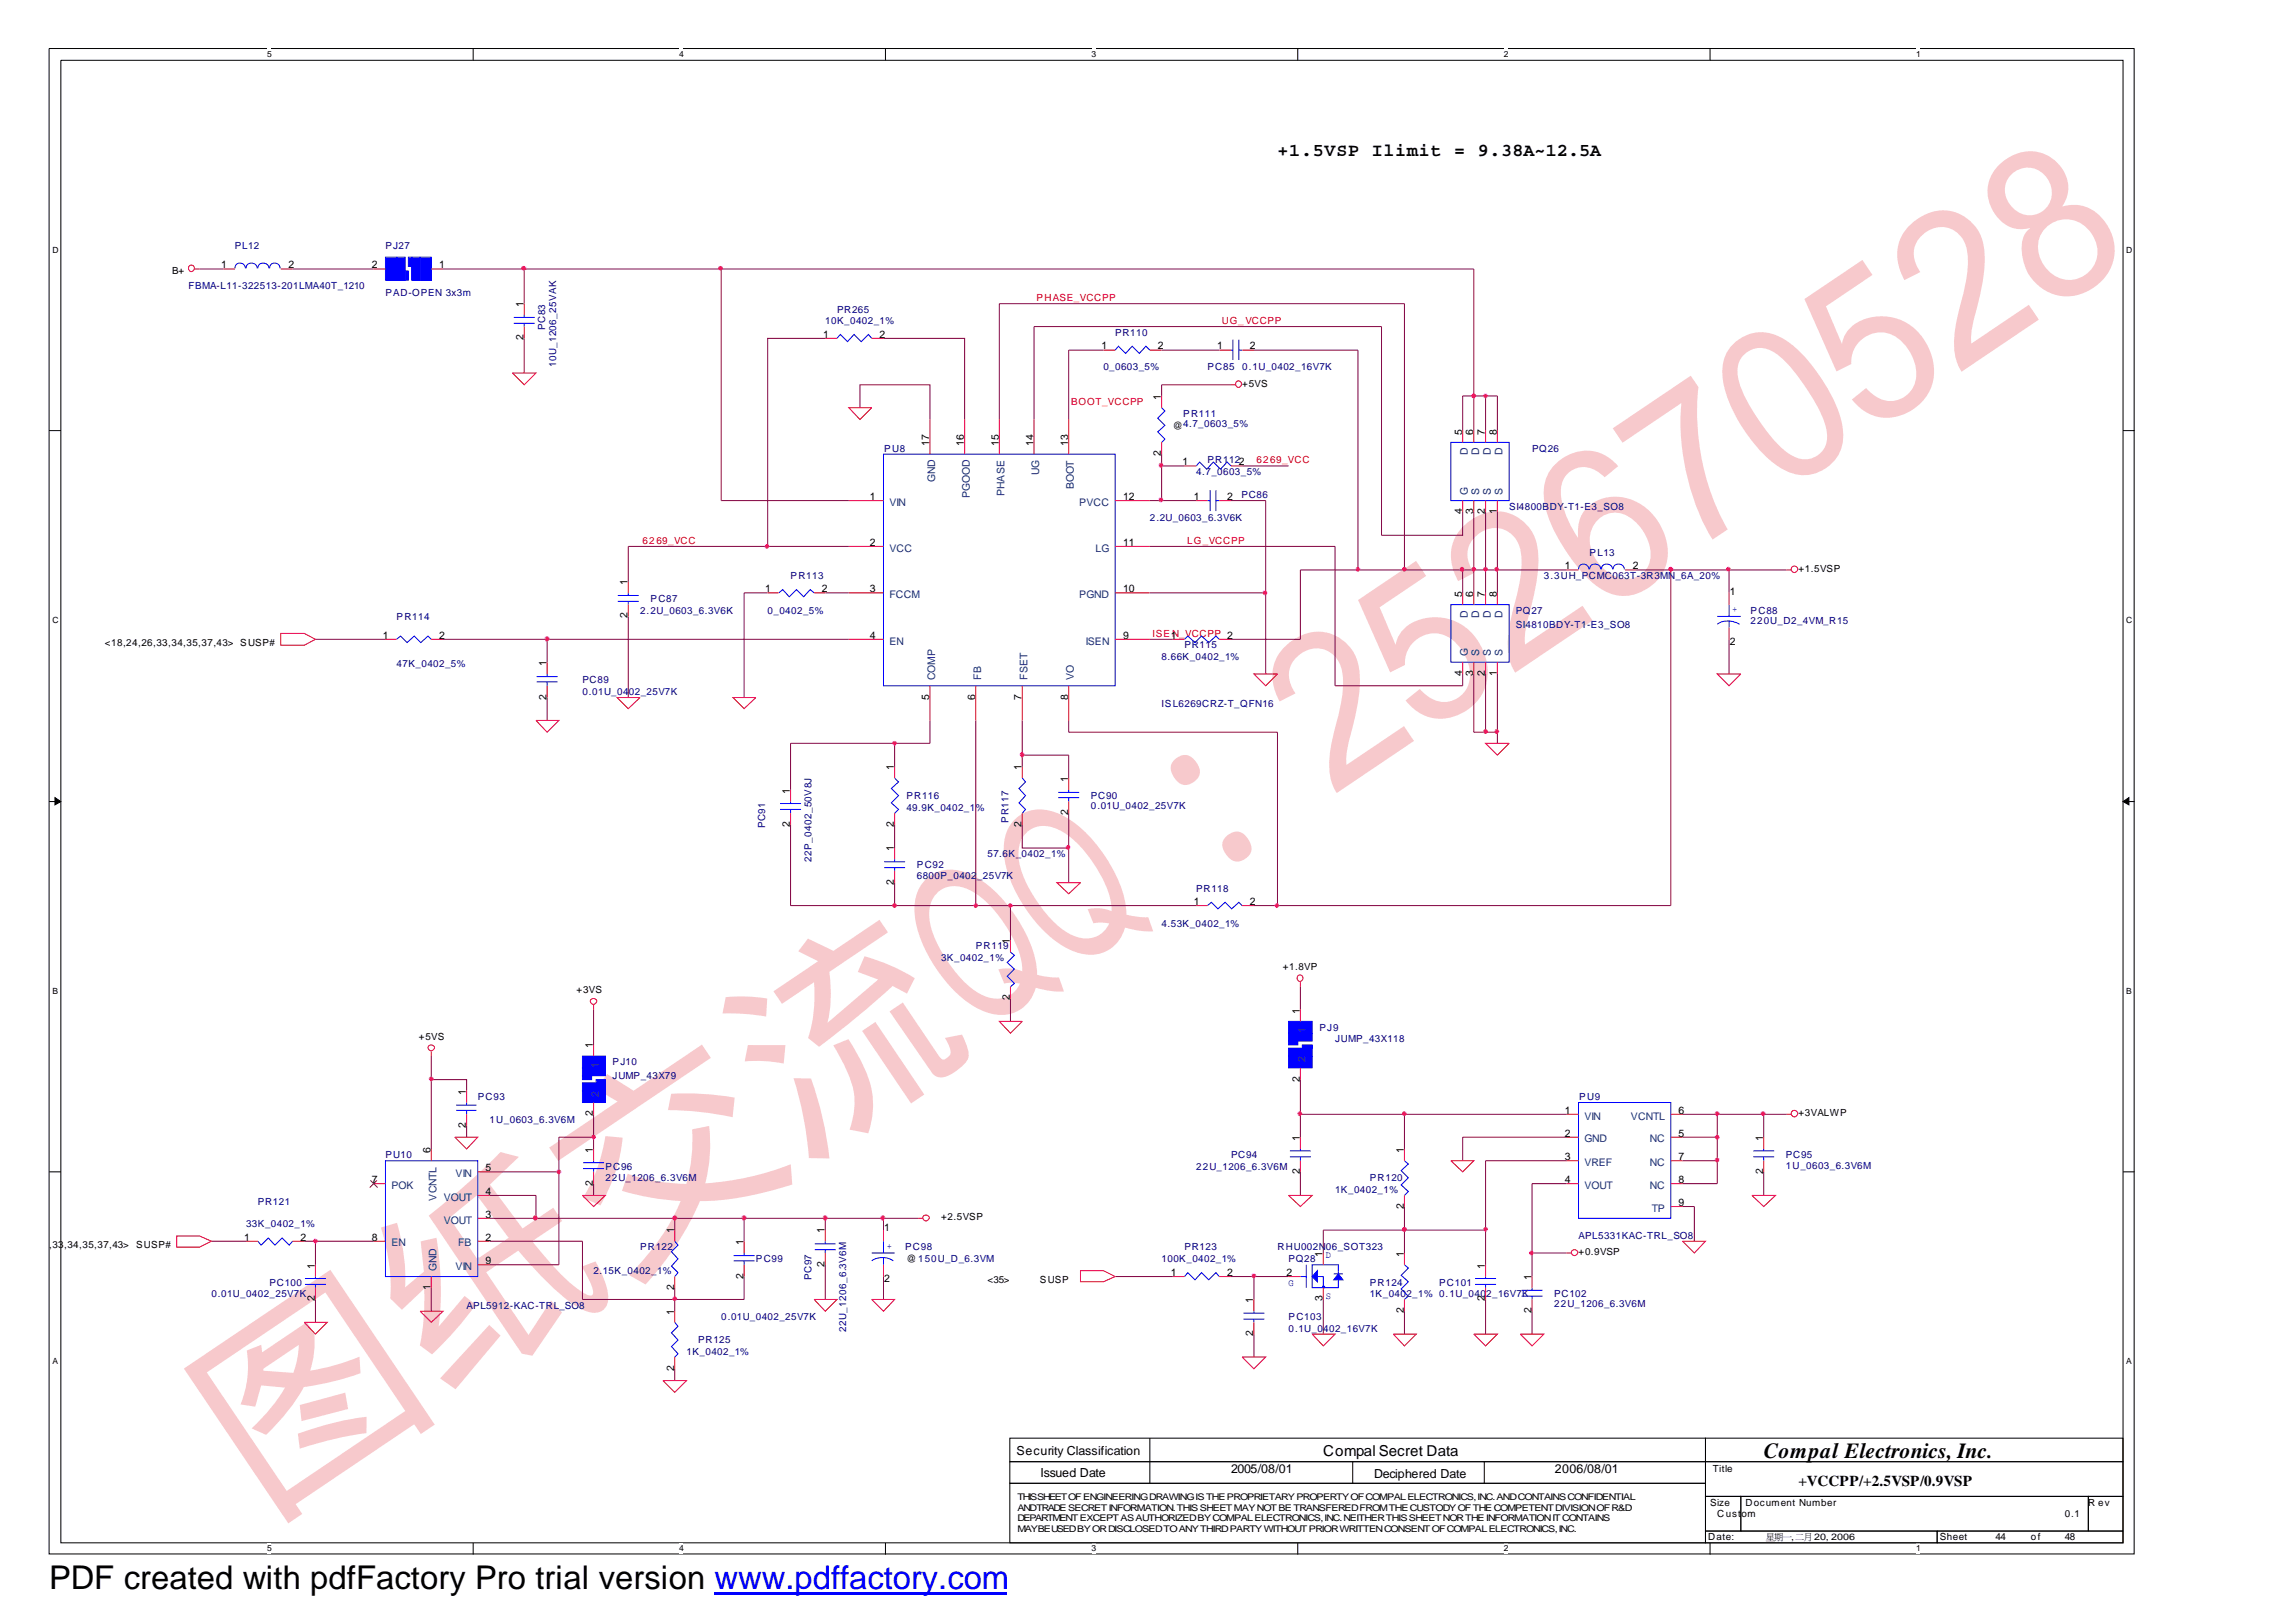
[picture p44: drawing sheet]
<svg xmlns="http://www.w3.org/2000/svg" width="297mm" height="210mm" viewBox="0 0 297 210" stroke-linecap="round" stroke-linejoin="round" font-family="sans-serif">
<defs><g id="words">
<text font-size="27.9" fill="#f7c9cc" x="33.8" y="196.5" transform="rotate(-34 33.8 196.5)">图纸交流QQ：252670528</text>
<text font-size="4.2" x="6.3" y="205.7">PDF created with pdfFactory Pro trial version www.pdffactory.com</text>
<text font-size="2.8" x="228.2" y="188.7">Compal Electronics, Inc.</text>
<text font-size="2.4" x="165.3" y="20.2">+1.5VSP Ilimit = 9.38A~12.5A</text>
<g font-size="1.9">
<text x="171.2" y="188.4">Compal Secret Data</text>
<text x="232.7" y="192.3">+VCCPP/+2.5VSP/0.9VSP</text>
</g>
<g font-size="1.6">
<text x="131.5" y="188.2">Security Classification</text>
<text x="134.6" y="191.1">Issued Date</text>
<text x="159.3" y="190.7">2005/08/01</text>
<text x="177.8" y="191.3">Deciphered Date</text>
<text x="201.2" y="190.7">2006/08/01</text>
</g>
<g font-size="1.4">
<text x="28.6" y="34.7">1</text>
<text x="37.3" y="34.7">2</text>
<text x="48.1" y="34.7">2</text>
<text x="56.8" y="34.7">1</text>
<text x="67.7" y="39.7" transform="rotate(-90 67.7 39.7)">1</text>
<text x="67.7" y="44" transform="rotate(-90 67.7 44)">2</text>
<text x="106.5" y="43.7">1</text>
<text x="113.8" y="43.7">2</text>
<text x="142.5" y="45.2">1</text>
<text x="149.8" y="45.2">2</text>
<text x="157.5" y="45.2">1</text>
<text x="161.7" y="45.2">2</text>
<text x="150.2" y="51.7" transform="rotate(-90 150.2 51.7)">1</text>
<text x="120.2" y="57.8" transform="rotate(-90 120.2 57.8)">17</text>
<text x="124.7" y="57.8" transform="rotate(-90 124.7 57.8)">16</text>
<text x="129.2" y="57.8" transform="rotate(-90 129.2 57.8)">15</text>
<text x="133.7" y="57.8" transform="rotate(-90 133.7 57.8)">14</text>
<text x="138.2" y="57.8" transform="rotate(-90 138.2 57.8)">13</text>
<text x="150.2" y="59" transform="rotate(-90 150.2 59)">2</text>
<text x="189.1" y="56.2" transform="rotate(-90 189.1 56.2)">5</text>
<text x="190.6" y="56.2" transform="rotate(-90 190.6 56.2)">6</text>
<text x="192.1" y="56.2" transform="rotate(-90 192.1 56.2)">7</text>
<text x="193.6" y="56.2" transform="rotate(-90 193.6 56.2)">8</text>
<text x="112.5" y="64.7">1</text>
<text x="145.3" y="64.7">12</text>
<text x="153" y="60.2">1</text>
<text x="154.4" y="64.7">1</text>
<text x="158.7" y="64.7">2</text>
<text x="112.5" y="70.6">2</text>
<text x="145.3" y="70.6">11</text>
<text x="189.1" y="66.6" transform="rotate(-90 189.1 66.6)">4</text>
<text x="190.6" y="66.6" transform="rotate(-90 190.6 66.6)">3</text>
<text x="192.1" y="66.6" transform="rotate(-90 192.1 66.6)">2</text>
<text x="193.6" y="66.6" transform="rotate(-90 193.6 66.6)">1</text>
<text x="81.2" y="75.7" transform="rotate(-90 81.2 75.7)">1</text>
<text x="99" y="76.6">1</text>
<text x="106.3" y="76.6">2</text>
<text x="112.5" y="76.6">3</text>
<text x="145.3" y="76.6">10</text>
<text x="189.1" y="77.2" transform="rotate(-90 189.1 77.2)">5</text>
<text x="190.6" y="77.2" transform="rotate(-90 190.6 77.2)">6</text>
<text x="192.1" y="77.2" transform="rotate(-90 192.1 77.2)">7</text>
<text x="193.6" y="77.2" transform="rotate(-90 193.6 77.2)">8</text>
<text x="202.4" y="73.7">1</text>
<text x="211.2" y="73.7">2</text>
<text x="223.8" y="77">1</text>
<text x="49.5" y="82.6">1</text>
<text x="56.8" y="82.6">2</text>
<text x="81.2" y="80" transform="rotate(-90 81.2 80)">2</text>
<text x="112.5" y="82.6">4</text>
<text x="145.3" y="82.6">9</text>
<text x="223.8" y="83.5">2</text>
<text x="70.7" y="86.2" transform="rotate(-90 70.7 86.2)">1</text>
<text x="189.1" y="87.5" transform="rotate(-90 189.1 87.5)">4</text>
<text x="190.6" y="87.5" transform="rotate(-90 190.6 87.5)">3</text>
<text x="192.1" y="87.5" transform="rotate(-90 192.1 87.5)">2</text>
<text x="193.6" y="87.5" transform="rotate(-90 193.6 87.5)">1</text>
<text x="70.7" y="90.5" transform="rotate(-90 70.7 90.5)">2</text>
<text x="120.2" y="90.5" transform="rotate(-90 120.2 90.5)">5</text>
<text x="126.2" y="90.5" transform="rotate(-90 126.2 90.5)">6</text>
<text x="132.2" y="90.5" transform="rotate(-90 132.2 90.5)">7</text>
<text x="138.2" y="90.5" transform="rotate(-90 138.2 90.5)">8</text>
<text x="115.7" y="99.7" transform="rotate(-90 115.7 99.7)">1</text>
<text x="132.2" y="99.7" transform="rotate(-90 132.2 99.7)">1</text>
<text x="138.2" y="101.2" transform="rotate(-90 138.2 101.2)">1</text>
<text x="102.2" y="107" transform="rotate(-90 102.2 107)">2</text>
<text x="102.2" y="102.7" transform="rotate(-90 102.2 102.7)">1</text>
<text x="115.7" y="107" transform="rotate(-90 115.7 107)">2</text>
<text x="132.2" y="107" transform="rotate(-90 132.2 107)">2</text>
<text x="138.2" y="105.5" transform="rotate(-90 138.2 105.5)">2</text>
<text x="115.7" y="110.2" transform="rotate(-90 115.7 110.2)">1</text>
<text x="115.7" y="114.5" transform="rotate(-90 115.7 114.5)">2</text>
<text x="154.4" y="117.1">1</text>
<text x="161.7" y="117.1">2</text>
<text x="130.6" y="122.2" transform="rotate(-90 130.6 122.2)">1</text>
<text x="130.6" y="129.5" transform="rotate(-90 130.6 129.5)">2</text>
<text x="168.1" y="131.2" transform="rotate(-90 168.1 131.2)">1</text>
<text x="76.7" y="135.7" transform="rotate(-90 76.7 135.7)">1</text>
<text x="60.3" y="141.7" transform="rotate(-90 60.3 141.7)">1</text>
<text x="168.1" y="140" transform="rotate(-90 168.1 140)">2</text>
<text x="55.7" y="149.2" transform="rotate(-90 55.7 149.2)">6</text>
<text x="60.3" y="146" transform="rotate(-90 60.3 146)">2</text>
<text x="76.7" y="149.2" transform="rotate(-90 76.7 149.2)">1</text>
<text x="76.7" y="144.5" transform="rotate(-90 76.7 144.5)">2</text>
<text x="168.1" y="147.7" transform="rotate(-90 168.1 147.7)">1</text>
<text x="181.6" y="149.2" transform="rotate(-90 181.6 149.2)">1</text>
<text x="202.4" y="147.1">2</text>
<text x="202.4" y="144.1">1</text>
<text x="217.2" y="147.1">5</text>
<text x="217.2" y="144.1">6</text>
<text x="228.1" y="147.7" transform="rotate(-90 228.1 147.7)">1</text>
<text x="48.1" y="153.1">7</text>
<text x="62.8" y="151.6">5</text>
<text x="62.8" y="154.6">4</text>
<text x="76.7" y="153.4" transform="rotate(-90 76.7 153.4)">2</text>
<text x="168.1" y="152" transform="rotate(-90 168.1 152)">2</text>
<text x="202.4" y="153.1">4</text>
<text x="202.4" y="150.1">3</text>
<text x="217.2" y="150.1">7</text>
<text x="217.2" y="153.1">8</text>
<text x="228.1" y="152" transform="rotate(-90 228.1 152)">2</text>
<text x="31.6" y="160.5">1</text>
<text x="38.9" y="160.5">2</text>
<text x="48.1" y="160.5">8</text>
<text x="62.8" y="157.6">3</text>
<text x="62.8" y="160.5">2</text>
<text x="87.2" y="159.6" transform="rotate(-90 87.2 159.6)">1</text>
<text x="96.2" y="161.1" transform="rotate(-90 96.2 161.1)">1</text>
<text x="106.7" y="159.6" transform="rotate(-90 106.7 159.6)">1</text>
<text x="114.4" y="159.4">1</text>
<text x="181.6" y="156.5" transform="rotate(-90 181.6 156.5)">2</text>
<text x="217.2" y="156.1">9</text>
<text x="40.7" y="164.2" transform="rotate(-90 40.7 164.2)">1</text>
<text x="55.7" y="167" transform="rotate(-90 55.7 167)">1</text>
<text x="62.8" y="163.6">9</text>
<text x="87.2" y="167" transform="rotate(-90 87.2 167)">2</text>
<text x="96.2" y="165.5" transform="rotate(-90 96.2 165.5)">2</text>
<text x="106.7" y="163.9" transform="rotate(-90 106.7 163.9)">2</text>
<text x="114.4" y="166">2</text>
<text x="151.5" y="165.1">1</text>
<text x="158.7" y="165.1">2</text>
<text x="166.5" y="165.1">2</text>
<text x="171.1" y="162.7" transform="rotate(-90 171.1 162.7)">1</text>
<text x="181.6" y="162.7" transform="rotate(-90 181.6 162.7)">1</text>
<text x="192.1" y="164.2" transform="rotate(-90 192.1 164.2)">1</text>
<text x="198.1" y="165.6" transform="rotate(-90 198.1 165.6)">1</text>
<text x="40.7" y="168.4" transform="rotate(-90 40.7 168.4)">2</text>
<text x="87.2" y="170.1" transform="rotate(-90 87.2 170.1)">1</text>
<text x="162.1" y="172.9" transform="rotate(-90 162.1 172.9)">2</text>
<text x="162.1" y="168.7" transform="rotate(-90 162.1 168.7)">1</text>
<text x="171.1" y="168.4" transform="rotate(-90 171.1 168.4)">3</text>
<text x="181.6" y="169.9" transform="rotate(-90 181.6 169.9)">2</text>
<text x="192.1" y="168.4" transform="rotate(-90 192.1 168.4)">2</text>
<text x="198.1" y="169.9" transform="rotate(-90 198.1 169.9)">2</text>
<text x="87.2" y="177.4" transform="rotate(-90 87.2 177.4)">2</text>
</g>
<g font-size="1.4" fill="#004080">
<text x="189.9" y="58.9" transform="rotate(-90 189.9 58.9)">D</text>
<text x="191.3" y="58.9" transform="rotate(-90 191.3 58.9)">D</text>
<text x="192.9" y="58.9" transform="rotate(-90 192.9 58.9)">D</text>
<text x="194.4" y="58.9" transform="rotate(-90 194.4 58.9)">D</text>
<text x="115.1" y="65.5">VIN</text>
<text x="121" y="62.4" transform="rotate(-90 121 62.4)">GND</text>
<text x="125.5" y="64.4" transform="rotate(-90 125.5 64.4)">PGOOD</text>
<text x="130" y="64.2" transform="rotate(-90 130 64.2)">PHASE</text>
<text x="134.5" y="61.5" transform="rotate(-90 134.5 61.5)">UG</text>
<text x="138.9" y="63.3" transform="rotate(-90 138.9 63.3)">BOOT</text>
<text x="139.6" y="65.5">PVCC</text>
<text x="189.9" y="64" transform="rotate(-90 189.9 64)">G</text>
<text x="191.3" y="64" transform="rotate(-90 191.3 64)">S</text>
<text x="192.9" y="64" transform="rotate(-90 192.9 64)">S</text>
<text x="194.4" y="64" transform="rotate(-90 194.4 64)">S</text>
<text x="115.1" y="71.4">VCC</text>
<text x="141.7" y="71.4">LG</text>
<text x="115.1" y="77.4">FCCM</text>
<text x="139.6" y="77.4">PGND</text>
<text x="115.1" y="83.4">EN</text>
<text x="140.5" y="83.4">ISEN</text>
<text x="189.9" y="79.9" transform="rotate(-90 189.9 79.9)">D</text>
<text x="191.3" y="79.9" transform="rotate(-90 191.3 79.9)">D</text>
<text x="192.9" y="79.9" transform="rotate(-90 192.9 79.9)">D</text>
<text x="194.4" y="79.9" transform="rotate(-90 194.4 79.9)">D</text>
<text x="121" y="88" transform="rotate(-90 121 88)">COMP</text>
<text x="126.9" y="88" transform="rotate(-90 126.9 88)">FB</text>
<text x="132.9" y="88" transform="rotate(-90 132.9 88)">FSET</text>
<text x="138.9" y="88" transform="rotate(-90 138.9 88)">VO</text>
<text x="189.9" y="84.9" transform="rotate(-90 189.9 84.9)">G</text>
<text x="191.3" y="84.9" transform="rotate(-90 191.3 84.9)">S</text>
<text x="192.9" y="84.9" transform="rotate(-90 192.9 84.9)">S</text>
<text x="194.4" y="84.9" transform="rotate(-90 194.4 84.9)">S</text>
<text x="168.9" y="137.4" transform="rotate(-90 168.9 137.4)">2</text>
<text x="168.9" y="133.7" transform="rotate(-90 168.9 133.7)">1</text>
<text x="77.5" y="141.9" transform="rotate(-90 77.5 141.9)">2</text>
<text x="77.5" y="138.2" transform="rotate(-90 77.5 138.2)">1</text>
<text x="205" y="147.8">GND</text>
<text x="205" y="144.9">VIN</text>
<text x="211" y="144.9">VCNTL</text>
<text x="213.4" y="147.8">NC</text>
<text x="50.6" y="153.9">POK</text>
<text x="56.5" y="155.4" transform="rotate(-90 56.5 155.4)">VCNTL</text>
<text x="57.4" y="155.4">VOUT</text>
<text x="58.9" y="152.3">VIN</text>
<text x="205" y="153.9">VOUT</text>
<text x="205" y="150.9">VREF</text>
<text x="213.4" y="150.9">NC</text>
<text x="213.4" y="153.9">NC</text>
<text x="50.6" y="161.3">EN</text>
<text x="57.4" y="158.3">VOUT</text>
<text x="59.3" y="161.3">FB</text>
<text x="213.7" y="156.8">TP</text>
<text x="56.5" y="164.4" transform="rotate(-90 56.5 164.4)">GND</text>
<text x="58.9" y="164.4">VIN</text>
</g>
<g font-size="1.3">
<text x="22.3" y="35.4">B+</text>
<text x="160.7" y="50.1">+5VS</text>
<text x="151.7" y="55.5">@4.7_0603_5%</text>
<text x="232.7" y="74">+1.5VSP</text>
<text x="13.5" y="83.6">&lt;18,24,26,33,34,35,37,43&gt; SUSP#</text>
<text x="165.9" y="125.6">+1.8VP</text>
<text x="74.6" y="128.5">+3VS</text>
<text x="54.2" y="134.5">+5VS</text>
<text x="232.7" y="144.5">+3VALWP</text>
<text x=".1" y="161.6">&lt;18,24,26</text>
<text x="6.3" y="161.6">,</text>
<text x="6.8" y="161.6">33</text>
<text x="8.3" y="161.6">,34,35,37,43&gt;</text>
<text x="17.6" y="161.6">SUSP#</text>
<text x="121.8" y="157.9">+2.5VSP</text>
<text x="117.3" y="163.3">@ 150U_D_6.3VM</text>
<text x="127.8" y="166">&lt;35&gt;</text>
<text x="134.5" y="166">SUSP</text>
<text x="204.2" y="162.4">+0.9VSP</text>
<text x="221.6" y="190.4">Title</text>
<text x="221.2" y="194.8">Size</text>
<text x="222.2" y="196.4">Cust</text>
<text x="225.3" y="196.4">om</text>
<text x="225.8" y="194.8">Document Number</text>
<text x="267.1" y="196.4">0.1</text>
<text x="270.2" y="194.8">R ev</text>
<text x="221" y="199.3">Date:</text>
<text x="251" y="199.3">Sheet</text>
<text x="258.1" y="199.3">44</text>
<text x="262.7" y="199.3">o f</text>
<text x="267.1" y="199.3">48</text>
</g>
<g font-size="1.3" fill="#000080">
<text x="30.4" y="32.2">PL12</text>
<text x="49.9" y="32.2">PJ27</text>
<text x="24.4" y="37.4">FBMA-L11-322513-201LMA40T_1210</text>
<text x="49.9" y="38.4">PAD-OPEN 3x3m</text>
<text x="106.8" y="41.9">10K_0402_1%</text>
<text x="108.3" y="40.5">PR265</text>
<text x="70.5" y="42.7" transform="rotate(-90 70.5 42.7)">PC83</text>
<text x="72" y="47.5" transform="rotate(-90 72 47.5)">10U_1206_25VAK</text>
<text x="142.7" y="47.9">0_0603_5%</text>
<text x="144.3" y="43.4">PR110</text>
<text x="156.2" y="47.9">PC85</text>
<text x="160.7" y="47.9">0.1U_0402_16V7K</text>
<text x="153.1" y="53.9">PR111</text>
<text x="114.4" y="58.4">PU8</text>
<text x="156.2" y="60">PR1122</text>
<text x="198.2" y="58.4">PQ26</text>
<text x="154.8" y="61.5">4.7_0603_5%</text>
<text x="160.6" y="64.4">PC86</text>
<text x="195.2" y="66">SI4800BDY-T1-E3_SO8</text>
<text x="148.8" y="67.4">2.2U_0603_6.3V6K</text>
<text x="205.7" y="71.9">PL13</text>
<text x="84.2" y="77.9">PC87</text>
<text x="102.3" y="74.9">PR113</text>
<text x="199.7" y="74.9">3.3UH_PCMC063T-3R3MN_6A_20%</text>
<text x="51.3" y="80.2">PR114</text>
<text x="82.8" y="79.4">2.2U_0603_6.3V6K</text>
<text x="99.3" y="79.4">0_0402_5%</text>
<text x="153.2" y="83.9">PR115</text>
<text x="196.1" y="79.4">PQ27</text>
<text x="196.1" y="81.2">SI4810BDY-T1-E3_SO8</text>
<text x="226.5" y="79.4">PC88</text>
<text x="226.5" y="80.8">220U_D2_4VM_R15</text>
<text x="51.3" y="86.3">47K_0402_5%</text>
<text x="75.4" y="88.4">PC89</text>
<text x="75.4" y="89.9">0.01U_0402_25V7K</text>
<text x="150.3" y="85.4">8.66K_0402_1%</text>
<text x="150.3" y="91.5">ISL6269CRZ-T_QFN16</text>
<text x="99" y="107.2" transform="rotate(-90 99 107.2)">PC91</text>
<text x="117.3" y="103.4">PR116</text>
<text x="117.3" y="104.9">49.9K_0402_1%</text>
<text x="130.5" y="106.4" transform="rotate(-90 130.5 106.4)">PR117</text>
<text x="141.1" y="103.4">PC90</text>
<text x="141.1" y="104.7">0.01U_0402_25V7K</text>
<text x="105" y="111.5" transform="rotate(-90 105 111.5)">22P_0402_50V8J</text>
<text x="118.6" y="112.4">PC92</text>
<text x="118.6" y="113.7">6800P_0402_25V7K</text>
<text x="127.8" y="110.9">57.6K_0402_1%</text>
<text x="150.3" y="119.9">4.53K_0402_1%</text>
<text x="154.8" y="115.4">PR118</text>
<text x="121.8" y="124.4">3K_0402_1%</text>
<text x="126.2" y="122.9">PR119</text>
<text x="79.2" y="137.9">PJ10</text>
<text x="170.7" y="133.4">PJ9</text>
<text x="172.7" y="134.9">JUMP_43X118</text>
<text x="61.8" y="142.3">PC93</text>
<text x="79.2" y="139.6">JUMP_43X79</text>
<text x="204.3" y="142.3">PU9</text>
<text x="49.9" y="149.9">PU10</text>
<text x="63.3" y="145.4">1U_0603_6.3V6M</text>
<text x="159.3" y="149.9">PC94</text>
<text x="231.1" y="149.9">PC95</text>
<text x="33.4" y="155.9">PR121</text>
<text x="78.3" y="151.4">PC96</text>
<text x="78.3" y="152.8">22U_1206_6.3V6M</text>
<text x="154.8" y="151.4">22U_1206_6.3V6M</text>
<text x="172.7" y="154.4">1K_0402_1%</text>
<text x="177.2" y="152.8">PR120</text>
<text x="231.1" y="151.2">1U_0603_6.3V6M</text>
<text x="31.8" y="158.8">33K_0402_1%</text>
<text x="82.8" y="161.8">PR122</text>
<text x="117.1" y="161.8">PC98</text>
<text x="153.2" y="161.8">PR123</text>
<text x="165.3" y="161.8">RHU002N</text>
<text x="171.5" y="161.8">06_SOT323</text>
<text x="204.2" y="160.4">APL5331KAC-TRL_SO8</text>
<text x="27.3" y="167.8">0.01U_0402_25V7K</text>
<text x="34.9" y="166.4">PC100</text>
<text x="76.8" y="164.9">2.15K_0402_1%</text>
<text x="97.8" y="163.3">PC99</text>
<text x="105" y="165.6" transform="rotate(-90 105 165.6)">PC97</text>
<text x="150.3" y="163.3">100K_0402_1%</text>
<text x="166.7" y="163.3">PQ28</text>
<text x="177.2" y="166.4">PR124</text>
<text x="177.2" y="167.8">1K_0402_1% 0.1U_0402_16V7K</text>
<text x="186.2" y="166.4">PC101</text>
<text x="201.1" y="167.8">PC102</text>
<text x="60.4" y="169.3">APL5912-KAC-TRL_SO8</text>
<text x="90.3" y="173.8">PR125</text>
<text x="93.3" y="170.9">0.01U_0402_25V7K</text>
<text x="109.5" y="172.3" transform="rotate(-90 109.5 172.3)">22U_1206_6.3V6M</text>
<text x="166.7" y="170.9">PC103</text>
<text x="166.7" y="172.3">0.1U_0402_16V7K</text>
<text x="201.1" y="169.2">22U_1206_6.3V6M</text>
<text x="88.8" y="175.4">1K_0402_1%</text>
</g>
<g font-size="1.3" fill="#f00">
<text x="134.1" y="39">PHASE_VCCPP</text>
<text x="158.1" y="41.9">UG_ VCCPP</text>
<text x="138.6" y="52.4">BOOT_VCCPP</text>
<text x="162.6" y="60">62</text>
<text x="164.3" y="60">69_VCC</text>
<text x="83.1" y="70.4">62</text>
<text x="84.9" y="70.4">69_VCC</text>
<text x="153.6" y="70.4">LG_VCCPP</text>
<text x="149.1" y="82.4">ISE1</text>
<text x="151.6" y="82.4">N_VCCPP 2</text>
</g>
<g font-size="1.3" fill="#00f">
<text x="224.1" y="79.2">+</text>
<text x="114.7" y="161.6">+</text>
<text x="166.7" y="166.4">G</text>
<text x="171.5" y="162.8">D</text>
<text x="171.5" y="168.1">S</text>
</g>
<g font-size="1.2">
<text x="131.7" y="194.2">THISSHEETOFENGINEERINGDRAWINGISTHEPROPRIETARYPROPERTYOFCOMPALELECTRONICS, INC.ANDCONTAINSCONFIDENTIAL</text>
<text x="131.7" y="195.5">ANDTRADESECRETINFORMATION.THISSHEETMAYNOTBETRANSFEREDFROMTHECUSTODYOFTHECOMPETENTDIVISIONOFR&amp;D</text>
<text x="131.7" y="196.9">DEPARTMENTEXCEPTASAUTHORIZEDBYCOMPALELECTRONICS, INC.NEITHERTHISSHEETNORTHEINFORMATIONITCONTAINS</text>
<text x="131.7" y="198.2">MAYBEUSEDBYORDISCLOSEDTOANYTHIRDPARTYWITHOUTPRIORWRITTENCONSENTOFCOMPALELECTRONICS, INC.</text>
<text x="228.4" y="199.2">星</text>
<text x="229.5" y="199.2">期月2006</text>
<text x="230.6" y="199.2">一20,</text>
<text x="231.7" y="199.2">,二</text>
</g>
<g font-size="1.1">
<text x="34.5" y="7.4">5</text>
<text x="87.9" y="7.4">4</text>
<text x="141.2" y="7.4">3</text>
<text x="194.6" y="7.4">2</text>
<text x="247.9" y="7.4">1</text>
<text x="6.8" y="32.7">D</text>
<text x="275.1" y="32.7">D</text>
<text x="6.8" y="80.6">C</text>
<text x="275.1" y="80.6">C</text>
<text x="6.8" y="128.6">B</text>
<text x="275.1" y="128.6">B</text>
<text x="6.8" y="176.5">A</text>
<text x="275.1" y="176.5">A</text>
<text x="34.5" y="200.8">5</text>
<text x="87.9" y="200.8">4</text>
<text x="141.2" y="200.8">3</text>
<text x="194.6" y="200.8">2</text>
<text x="247.9" y="200.8">1</text>
</g>
</g></defs>
<path d="M6.3 6.3h269.8v194.8h-269.8zM7.9 7.8h266.8v191.9h-266.8z" fill="none" stroke="#000" stroke-width=".13"/>
<g fill="#fff">
<path d="M34.5 6.3h.6v1.3h-.6z"/>
<path d="M34.5 199.7h.6v1.3h-.6z"/>
</g>
<path d="M61.2 6.3v1.5M61.2 199.7v1.5" fill="none" stroke="#000" stroke-width=".13"/>
<g fill="#fff">
<path d="M87.9 6.3h.5v1.3h-.5z"/>
<path d="M87.9 199.7h.5v1.3h-.5z"/>
</g>
<path d="M114.6 6.3v1.5M114.6 199.7v1.5" fill="none" stroke="#000" stroke-width=".13"/>
<g fill="#fff">
<path d="M141.2 6.3h.5v1.3h-.5z"/>
<path d="M141.2 199.7h.5v1.3h-.5z"/>
</g>
<path d="M167.9 6.3v1.5M167.9 199.7v1.5" fill="none" stroke="#000" stroke-width=".13"/>
<g fill="#fff">
<path d="M194.6 6.3h.5v1.3h-.5z"/>
<path d="M194.6 199.7h.5v1.3h-.5z"/>
</g>
<path d="M221.2 6.3v1.5M221.2 199.7v1.5" fill="none" stroke="#000" stroke-width=".13"/>
<g fill="#fff">
<path d="M247.9 6.3h.5v1.3h-.5z"/>
<path d="M247.9 199.7h.5v1.3h-.5z"/>
<path d="M6.8 31.6h.6v1.3h-.6z"/>
<path d="M275.1 31.6h.6v1.3h-.6z"/>
<path d="M6.8 79.5h.6v1.4h-.6z"/>
<path d="M275.1 79.5h.6v1.4h-.6z"/>
</g>
<path d="M6.3 55.7h1.6M274.7 55.7h1.5" fill="none" stroke="#000" stroke-width=".13"/>
<g fill="#fff">
<path d="M6.8 127.5h.6v1.4h-.6z"/>
<path d="M275.1 127.5h.6v1.4h-.6z"/>
</g>
<path d="M6.3 103.7h1.6M274.7 103.7h1.5" fill="none" stroke="#000" stroke-width=".13"/>
<path d="M7.1 103.2l.8 .5-.8 .5zM274.7 103.7l.7-.5v1z" fill="#000" stroke="#000" stroke-width=".13"/>
<g fill="#fff">
<path d="M6.8 175.4h.7v1.4h-.7z"/>
<path d="M275.1 175.4h.7v1.4h-.7z"/>
</g>
<g fill="none" stroke="#000" stroke-width=".13">
<path d="M6.3 151.7h1.6M274.7 151.7h1.5M130.6 186.1h90v3.1h-90zM130.6 189.2h90v2.8h-90zM130.6 192h90v7.7h-90zM148.8 186.1v5.9M175 189.2v2.8M192 189.2v2.8M220.6 186.1h54.1v3.1h-54.1zM220.6 189.2h54.1v4.4h-54.1zM220.6 193.6h4.6v4.5h-4.6zM220.6 198.1h30v1.6h-30z"/>
<path d="M225.2 193.6h45v4.5h-45zM250.6 198.1h24.1v1.6h-24.1zM270.2 193.6h4.5v4.5h-4.5z"/>
</g>
<g fill="none" stroke="#800040" stroke-width=".13">
<path d="M25.8 34.8h3.1M37.8 34.8h10.5M57.3 34.8h133.4v20.9M67.8 34.8v4.5M93.3 34.8v30h16.5M67.8 43.8v4.5M106.8 43.8h-7.5v26.9h10.5M111.3 52.8v-3h9v4.5M114.3 43.8h10.5v10.5M129.3 54.3v-15h52.4v34.5M133.8 54.3v-12h44.9v27h10.5v-3.1M142.7 45.3h-4.4v9"/>
<path d="M150.3 45.3h7.4M150.3 58.8v6M159.3 49.8h-9v1.4M162.2 45.3h13.5v28.5M189.2 55.7v-4.5h4.5v4.5M192.2 51.2v4.5M81.3 79.8v10.5M99.3 70.7h-18v4.6M99.3 76.7h-3v13.6M106.8 76.7h3M148.8 64.8h6M148.8 76.7h14.9"/>
<path d="M148.8 70.7h23.9v18h16.5v-1.5M150.3 60.3h2.9M159.3 64.8h4.4v22.4M160.7 60.3h6M181.7 73.8h-13.5v8.9h-8.9M181.7 73.8h21M189.2 73.8v2.9M190.7 66.2v10.5M192.2 66.2v10.5M193.7 66.2v10.5M211.7 73.8h19.4M216.2 73.8v43.4h-54"/>
<path d="M223.7 73.8v2.9M40.8 82.7h9.1M57.3 82.7h52.5M70.8 82.7v3M70.8 90.3v2.9M115.7 99.2v-3h-13.4v6M120.3 93.2v3h-4.6M126.2 93.2v24M132.2 97.7v1.5M132.2 93.2v4.5h6.1v3M138.3 93.2v1.6h27v22.4M148.8 82.7h2.9"/>
<path d="M190.7 87.2v7.6h3M192.2 87.2v7.6M193.7 87.2v9M223.7 82.7v4.5M102.3 106.7v10.5h13.4M115.7 106.7v3M115.7 114.2v3M115.7 117.2h15M130.7 117.2h24.1M130.7 117.2v4.5M132.2 106.7v3h6.1v4.5M138.3 105.3v4.4"/>
<path d="M55.8 139.7h4.6v1.5M55.8 136.7v12M76.8 130.7v4.5M130.7 129.2v3M168.2 127.7v3M168.2 139.7v7.5M60.4 145.6v1.6M63.3 157.7h43.5M63.3 154.7h6v3M63.3 151.7h9M76.8 144.2v4.5M76.8 153.2v1.5"/>
<path d="M76.8 147.2h-4.5v16.5h-9M87.3 157.7v1.5M96.3 157.7v2.9M106.8 157.7h7.5v1.5M106.8 157.7v1.5M114.3 157.7h4.5M168.2 144.2h13.5v4.5M168.2 151.7v3M181.7 156.1v6.1M181.7 144.2h21M192.2 159.2h-21v3M202.7 153.2h-4.5v9h4.5"/>
<path d="M202.7 150.2h-10.5v13.5M202.7 147.2h-13.5v3M217.7 156.1h1.5v4.5M217.7 144.2h4.5v3M217.7 147.2h4.5M217.7 150.2h4.5M222.2 144.2h8.9M222.2 147.2v6h-4.5M228.2 144.2v3M228.2 151.7v3M27.3 160.6h4.5M39.4 160.6h8.9"/>
<path d="M40.8 160.6v3.1M40.8 168.2v2.9M55.8 166.6v3.1M63.3 160.6h12.1v7.6h20.9v-3M87.3 166.6v3.1M87.3 177.1v1.6M106.8 163.7v4.5M114.3 165.2v3M144.3 165.2h7.4M159.3 165.2h7.4M162.2 165.2v3M162.2 172.6v3"/>
<path d="M171.2 168.2v4.4M181.7 169.7v2.9M192.2 168.2v4.4M198.2 162.2v3M198.2 169.7v2.9"/>
</g>
<g fill="none" stroke="#f00" stroke-width=".13">
<path d="M25.2 34.8h.6M66.3 48.3h3l-1.5 1.5zM109.8 52.8h3l-1.5 1.5zM120.3 54.3v4.5M124.8 54.3v4.5M129.3 54.3v4.5M133.8 54.3v4.5M138.3 54.3v4.5M159.3 49.8h.6M99.3 76.7h1.5M105.3 76.7h1.5M109.8 64.8h4.5"/>
<path d="M109.8 76.7h4.5M109.8 70.7h4.5M144.3 64.8h4.5M144.3 76.7h4.5M144.3 70.7h4.5M154.8 64.8h1.4M157.7 64.8h1.6M223.7 76.7v1.5M231.1 73.8h.6M36.3 82h3.1l1.4 .7-1.4 .8h-3.1zM69.3 93.2h3l-1.5 1.6zM79.8 90.3h3l-1.5 1.4z"/>
<path d="M94.8 90.3h3l-1.5 1.4zM109.8 82.7h4.5M120.3 88.7v4.5M126.2 88.7v4.5M132.2 88.7v4.5M138.3 88.7v4.5M144.3 82.7h4.5M162.2 87.2h3.1l-1.6 1.5zM192.2 96.2h3l-1.5 1.5zM222.2 87.2h3l-1.5 1.5zM223.7 81.2v1.5M115.7 109.7v1.5"/>
<path d="M115.7 112.7v1.5M136.7 114.2h3.1l-1.5 1.5zM55.8 136.1v.6M76.8 130.1v.6M129.3 132.2h2.9l-1.5 1.5zM168.2 127.1v.6M22.9 159.9h2.9l1.5 .7-1.5 .8h-2.9zM48.3 153.2h1.6M55.8 148.7v1.5M58.8 147.2h3l-1.4 1.5zM61.8 157.7h1.5M61.8 154.7h1.5"/>
<path d="M61.8 151.7h1.5M75.4 154.7h2.9l-1.5 1.4zM76.8 148.7v1.5M76.8 151.7v1.5M118.8 157.7h.6M166.7 154.7h3.1l-1.6 1.4zM187.7 150.2h3l-1.5 1.5zM226.7 154.7h3l-1.5 1.4zM231.1 144.2h.6M39.4 171.1h2.9l-1.5 1.5zM48.3 160.6h1.6M54.4 169.7h2.9l-1.5 1.4z"/>
<path d="M55.8 165.2v1.4M61.8 160.6h1.5M61.8 163.7h1.5M85.8 178.7h3l-1.5 1.5zM105.3 168.2h3l-1.5 1.5zM112.8 168.2h2.9l-1.4 1.5zM139.8 164.4h2.9l1.6 .8-1.6 .7h-2.9zM160.7 175.6h3l-1.5 1.5zM169.8 172.6h2.9l-1.5 1.6zM180.3 172.6h2.9l-1.5 1.6zM181.7 162.2v1.5M181.7 168.2v1.5"/>
<path d="M190.7 172.6h3l-1.5 1.6zM196.7 172.6h3l-1.5 1.6zM202.7 162.2h.6M217.7 160.6h2.9l-1.4 1.6z"/>
<circle cx="24.7" cy="34.7" r=".4"/>
<circle cx="160.2" cy="49.7" r=".4"/>
<circle cx="232.2" cy="73.7" r=".42"/>
<circle cx="55.8" cy="135.6" r=".4"/>
<circle cx="76.8" cy="129.6" r=".4"/>
<circle cx="168.2" cy="126.6" r=".4"/>
<circle cx="119.8" cy="157.6" r=".4"/>
<circle cx="232.2" cy="144.1" r=".42"/>
<circle cx="203.7" cy="162.1" r=".4"/>
</g>
<g fill="none" stroke="#00f" stroke-width=".13">
<path d="M114.3 58.8h30v29.9h-30zM100.8 76.7l.5-.4 .8 .9 .9-.9 1 .9 .8-.9 .5 .4M156.2 64.8h.3M156.5 63.4v2.7M157.3 64.8h.4M157.3 63.4v2.7M222.2 79.8h3M223.7 78.2v1.6M222.2 80.8a2.66 2.66 0 0 1 2.8 0M223.7 80.4v.8M114.4 112.3h2.7M114.4 111.5h2.7"/>
<path d="M115.7 111.2v.3M115.7 112.3v.4M49.9 150.2h11.9v15h-11.9zM75.4 151.2h2.7M75.4 150.5h2.7M76.8 150.2v.3M76.8 151.2v.5M181.7 163.7l.5 .4-.9 .9 .9 .9-.9 .9 .9 .9-.5 .5"/>
</g>
<path d="M47.9 152.8l1 .9M48.8 152.8l-1 .9" fill="none" stroke="#804000" stroke-width=".13"/>
<path d="M54.4 33.4h1.4v2.9h-1.4z" fill="#00f"/>
<path d="M54.4 33.3h1.4v3h-1.4z" fill="none" stroke="#00f" stroke-width=".13"/>
<path d="M50 33.4h1.3v2.9h-1.3z" fill="#00f"/>
<path d="M49.9 33.3h1.4v3h-1.4z" fill="none" stroke="#00f" stroke-width=".13"/>
<path d="M53.3 33.4h1.1v2.9h-1.1z" fill="#00f"/>
<path d="M53.3 33.3h1.1v3h-1.1z" fill="none" stroke="#00f" stroke-width=".13"/>
<path d="M52.9 33.4h.4v1.1h-.4z" fill="#00f"/>
<path d="M52.8 33.3h.5v1.2h-.5z" fill="none" stroke="#00f" stroke-width=".13"/>
<path d="M52.5 35.2h.3v1.1h-.3z" fill="#00f"/>
<path d="M52.4 35.1h.4v1.2h-.4z" fill="none" stroke="#00f" stroke-width=".13"/>
<path d="M51.4 33.4h1v2.9h-1z" fill="#00f"/>
<path d="M51.3 33.3h1.1v3h-1.1z" fill="none" stroke="#00f" stroke-width=".13"/>
<path d="M48.3 34.8h1.6M55.8 34.8h1.5" fill="none" stroke="#f00" stroke-width=".13"/>
<path d="M75.4 136.8h2.9v1.4h-2.9z" fill="#00f"/>
<path d="M75.4 136.7h2.9v1.5h-2.9z" fill="none" stroke="#00f" stroke-width=".13"/>
<path d="M75.4 138.3h2.9v.9h-2.9z" fill="#00f"/>
<path d="M75.4 138.2h2.9v1h-2.9z" fill="none" stroke="#00f" stroke-width=".13"/>
<path d="M75.4 139.3h1.1v.4h-1.1z" fill="#00f"/>
<path d="M75.4 139.2h1.1v.5h-1.1z" fill="none" stroke="#00f" stroke-width=".13"/>
<path d="M77.2 139.8h1.1v.3h-1.1z" fill="#00f"/>
<path d="M77.1 139.7h1.2v.4h-1.2z" fill="none" stroke="#00f" stroke-width=".13"/>
<path d="M75.4 140.2h2.9v1h-2.9z" fill="#00f"/>
<path d="M75.4 140.1h2.9v1.1h-2.9z" fill="none" stroke="#00f" stroke-width=".13"/>
<path d="M75.4 141.2h2.9v1.5h-2.9z" fill="#00f"/>
<g fill="none" stroke="#00f" stroke-width=".13">
<path d="M30.4 34.7a.68 .68 0 0 1 .7-.7 .68 .68 0 0 1 .6 .7M31.8 34.7a.72 .72 0 0 1 .8-.7 .72 .72 0 0 1 .7 .7M33.4 34.7a.72 .72 0 0 1 .7-.7 .72 .72 0 0 1 .7 .7M34.9 34.7a.68 .68 0 0 1 .7-.7 .68 .68 0 0 1 .6 .7M108.3 43.8l.4-.5 .9 .9 .9-.9 .9 .9 1-.9 .4 .5M144.3 45.3l.4-.5 .9 .9 .9-.9 .9 .9 .9-.9 .5 .5M159.3 45.3h.2M159.5 44v2.6M160.3 45.3h.4M160.3 44v2.6M187.7 57.2h7.5v7.6h-7.5zM79.9 77.8h2.7"/>
<path d="M79.9 77.1h2.7M81.3 76.7v.4M81.3 77.8v.4M51.3 82.7l.5-.4 .9 .9 .9-.9 .8 .9 1-.9 .4 .4M69.4 88.2h2.7M69.4 87.6h2.7M70.8 87.2v.4M70.8 88.2v.5M153.2 82.7l.5-.4 .9 .9 .8-.9 1 .9 .9-.9 .4 .4M100.9 104.7h2.7M100.9 104h2.7M102.3 103.7v.3"/>
<path d="M102.3 104.7v.6M115.7 100.7l.5 .5-.9 .8 .9 1-.9 .9 .9 .8-.5 .6M132.2 100.7l.5 .5-.9 .8 .9 1-.9 .9 .9 .8-.5 .6M75.4 141.2h2.9v1.5h-2.9zM181.7 150.2l.5 .4-.9 .9 .9 .9-.9 .9 .9 .9-.5 .5M204.2 142.7h12v15h-12zM226.8 149.7h2.7M226.8 148.9h2.7M228.2 148.7v.2M228.2 149.7v.5M33.4 160.6l.4 .5 .9-.9 .9 .9 .9-.9 .9 .9 .4-.5M39.5 166.2h2.7"/>
<path d="M39.5 165.5h2.7M40.8 165.2v.3M40.8 166.2v.4M87.3 171.1l.4 .5-.8 .9 .8 .9-.8 .9 .8 .9-.4 .4M87.3 160.6l.4 .5-.8 .9 .8 .9-.8 .9 .8 .9-.4 .5M94.9 163.2h2.7M94.9 162.5h2.7M96.3 162.2v.3M96.3 163.2v.5M105.4 161.7h2.7M105.4 161h2.7M106.8 160.6v.4"/>
<path d="M106.8 161.7v.5M160.9 170.7h2.7M160.9 169.9h2.7M162.2 169.7v.2M162.2 170.7v.4M168.2 165.2h.8M169 163.7v2.9M172.6 164.9h1.1M173.1 164.9v-1.2h-3.3v2.9h1.4v-1.4h-.8M173.1 165.6v1h-1.9h.2v-.1h-.3v.1M196.8 167.7h2.8M196.8 167h2.8"/>
<path d="M198.2 166.6v.4M198.2 167.7v.5"/>
</g>
<g fill="none" stroke="#f00" stroke-width=".13">
<path d="M28.9 34.8h1.5M36.3 34.8h1.5M106.8 43.8h1.5M112.8 43.8h1.5M142.7 45.3h1.6M148.8 45.3h1.5M157.7 45.3h1.6M160.7 45.3h1.5M189.2 55.7v1.5M190.7 55.7v1.5M192.2 55.7v1.5M193.7 55.7v1.5"/>
<path d="M81.3 75.3v1.4M81.3 78.2v1.6M189.2 64.8v1.4M190.7 64.8v1.4M192.2 64.8v1.4M193.7 64.8v1.4M49.9 82.7h1.4M55.8 82.7h1.5M70.8 85.7v1.5M70.8 88.7v1.6M115.7 99.2v1.5M132.2 99.2v1.5"/>
<path d="M151.7 82.7h1.5M157.7 82.7h1.6M102.3 102.2v1.5M102.3 105.3v1.4M115.7 105.3v1.4M132.2 105.3v1.4M76.8 135.2v1.5M76.8 142.7v1.5M87.3 159.2v1.4M106.8 159.2v1.4M181.7 148.7v1.5M181.7 154.7v1.4"/>
<path d="M202.7 153.2h1.5M202.7 147.2h1.5M202.7 150.2h1.5M202.7 144.2h1.5M216.2 153.2h1.5M216.2 147.2h1.5M216.2 150.2h1.5M216.2 144.2h1.5M216.2 156.1h1.5M228.2 147.2v1.5M228.2 150.2v1.5M31.8 160.6h1.6"/>
<path d="M37.8 160.6h1.6M40.8 163.7v1.5M40.8 166.6v1.6M87.3 165.2v1.4M87.3 169.7v1.4M87.3 175.6v1.5M96.3 160.6v1.6M96.3 163.7v1.5M106.8 162.2v1.5M162.2 168.2v1.5M162.2 171.1v1.5M166.7 165.2h1.5"/>
<path d="M171.2 162.2v1.5M171.2 166.6v1.6M198.2 165.2v1.4M198.2 168.2v1.5"/>
</g>
<g fill="#00f" stroke="#00f" stroke-width=".13">
<path d="M170.4 164.4v1.5l-.6-.7z"/>
<path d="M173.1 164.9l.6 .7h-1.1z"/>
</g>
<path d="M166.8 132.3h3v1.4h-3z" fill="#00f"/>
<path d="M166.7 132.2h3.1v1.5h-3.1z" fill="none" stroke="#00f" stroke-width=".13"/>
<path d="M166.8 133.8h3v.9h-3z" fill="#00f"/>
<path d="M166.7 133.7h3.1v1h-3.1z" fill="none" stroke="#00f" stroke-width=".13"/>
<path d="M166.8 134.8h1.1v.4h-1.1z" fill="#00f"/>
<path d="M166.7 134.7h1.2v.5h-1.2z" fill="none" stroke="#00f" stroke-width=".13"/>
<path d="M168.6 135.3h1.2v.4h-1.2z" fill="#00f"/>
<path d="M168.5 135.2h1.3v.5h-1.3z" fill="none" stroke="#00f" stroke-width=".13"/>
<path d="M166.8 135.7h3v1h-3z" fill="#00f"/>
<path d="M166.7 135.7h3.1v1h-3.1z" fill="none" stroke="#00f" stroke-width=".13"/>
<path d="M166.8 136.8h3v1.4h-3z" fill="#00f"/>
<g fill="none" stroke="#00f" stroke-width=".13">
<path d="M66.5 41.8h2.7M66.5 41.1h2.7M67.8 40.7v.4M67.8 41.8v.5M150.3 52.8l.4 .4-.9 .9 .9 .9-.9 .9 .9 .9-.4 .4M154.8 60.3l.4-.5 .9 .9 .9-.9 .9 .9 .9-.9 .5 .5M187.7 78.2h7.5v7.5h-7.5zM205.6 73.7a.68 .68 0 0 0-.7-.7 .68 .68 0 0 0-.7 .7M207.1 73.7a.72 .72 0 0 0-.7-.7 .72 .72 0 0 0-.7 .7M208.6 73.7a.72 .72 0 0 0-.7-.7 .72 .72 0 0 0-.7 .7M210.1 73.7a.72 .72 0 0 0-.7-.7 .72 .72 0 0 0-.7 .7M136.9 103.2h2.7"/>
<path d="M136.9 102.5h2.7M138.3 102.2v.3M138.3 103.2v.5M156.2 117.2l.5-.4 .9 .8 .9-.8 .8 .8 1-.8 .4 .4M130.7 123.2l.5 .4-.9 1 .9 .8-.9 .9 .9 1-.5 .4M166.7 136.7h3.1v1.5h-3.1zM59 143.7h2.6M59 143h2.6M60.4 142.7v.3M60.4 143.7v.5M166.9 149.7h2.7M166.9 148.9h2.7"/>
<path d="M168.2 148.7v.2M168.2 149.7v.5M112.8 162.2h2.9M112.8 163.2a2.51 2.51 0 0 1 2.8 0M114.3 160.6v1.6M114.3 162.7v1M153.2 165.2l.5-.5 .9 .9 .8-.9 1 .9 .9-.9 .4 .5M190.8 166.2h2.7M190.8 165.5h2.7M192.2 165.2v.3M192.2 166.2v.4"/>
</g>
<g fill="none" stroke="#f00" stroke-width=".13">
<path d="M67.8 39.3v1.4M67.8 42.3v1.5M150.3 51.2v1.6M150.3 57.2v1.6M153.2 60.3h1.6M159.3 60.3h1.4M189.2 76.7v1.5M190.7 76.7v1.5M192.2 76.7v1.5M193.7 76.7v1.5M202.7 73.8h1.5M210.2 73.8h1.5"/>
<path d="M189.2 85.7v1.5M190.7 85.7v1.5M192.2 85.7v1.5M193.7 85.7v1.5M138.3 100.7v1.5M138.3 103.7v1.6M154.8 117.2h1.4M160.7 117.2h1.5M130.7 121.7v1.5M130.7 127.7v1.5M168.2 130.7v1.5M168.2 138.2v1.5"/>
<path d="M60.4 141.2v1.5M60.4 144.2v1.4M114.3 159.2v1.4M168.2 147.2v1.5M168.2 150.2v1.5M114.3 163.7v1.5M151.7 165.2h1.5M157.7 165.2h1.6M192.2 163.7v1.5M192.2 166.6v1.6"/>
</g>
<g fill="#f0f" stroke="#f0f" stroke-width=".13">
<path d="M190.5 73.4l.3 .1 .1 .2-.2 .2-.2-.1-.1-.1z" fill-rule="evenodd"/>
<path d="M192.1 94.4l.3 .1v.2l-.2 .2-.2-.1-.1-.1z" fill-rule="evenodd"/>
<path d="M150.1 60h.3l.1 .2-.3 .3-.2-.1-.1-.2z" fill-rule="evenodd"/>
<path d="M150.1 64.5h.3l.1 .2-.3 .3-.2-.1-.1-.2z" fill-rule="evenodd"/>
<path d="M193.5 73.4l.3 .1 .1 .2-.3 .2-.2-.1v-.1z" fill-rule="evenodd"/>
<path d="M163.5 76.5h.3l.1 .2-.2 .3-.2-.1-.1-.2z" fill-rule="evenodd"/>
<path d="M223.5 73.4l.3 .1 .1 .2-.3 .2-.2-.1v-.1z" fill-rule="evenodd"/>
<path d="M216 73.4l.3 .1 .1 .2-.2 .2-.2-.1-.1-.1z" fill-rule="evenodd"/>
<path d="M130.6 117h.3l.1 .2-.3 .2h-.2v-.2z" fill-rule="evenodd"/>
<path d="M165 117h.3l.1 .2-.2 .2h-.2l-.1-.2z" fill-rule="evenodd"/>
<path d="M138 109.4l.3 .1 .1 .2-.2 .2-.2-.1-.1-.1z" fill-rule="evenodd"/>
<path d="M115.6 96h.3l.1 .2-.3 .2h-.2v-.2z" fill-rule="evenodd"/>
<path d="M115.6 117h.3l.1 .2-.3 .2h-.2v-.2z" fill-rule="evenodd"/>
<path d="M126.1 117h.3l.1 .2-.3 .2h-.2v-.2z" fill-rule="evenodd"/>
<path d="M67.6 34.5a.29 .29 0 0 1 .3 0 .29 .29 0 0 1 .1 .3l-.3 .2-.2-.1v-.2z" fill-rule="evenodd"/>
<path d="M93.1 34.5h.3l.1 .2-.3 .3-.2-.1v-.2z" fill-rule="evenodd"/>
<path d="M190.5 51h.3l.1 .2-.2 .3-.2-.1-.1-.2z" fill-rule="evenodd"/>
<path d="M192.1 51h.3v.2l-.2 .3-.2-.1-.1-.2z" fill-rule="evenodd"/>
<path d="M190.5 51h.3l.1 .2-.2 .3-.2-.1-.1-.2z" fill-rule="evenodd"/>
<path d="M193.5 94.4l.3 .1 .1 .2-.3 .2-.2-.1v-.1z" fill-rule="evenodd"/>
<path d="M216 73.4l.3 .1 .1 .2-.2 .2-.2-.1-.1-.1z" fill-rule="evenodd"/>
<path d="M72.2 151.4l.3 .1 .1 .2-.3 .2-.2-.1v-.1z" fill-rule="evenodd"/>
<path d="M76.7 146.9l.3 .1v.2l-.2 .2-.2-.1-.1-.1z" fill-rule="evenodd"/>
<path d="M40.7 160.4h.3l.1 .2-.3 .3-.2-.1v-.2z" fill-rule="evenodd"/>
<path d="M87.2 167.9h.3v.2l-.2 .2-.2-.1-.1-.1z" fill-rule="evenodd"/>
<path d="M55.7 139.4h.3v.2l-.2 .3-.2-.1-.1-.2z" fill-rule="evenodd"/>
<path d="M168 143.9h.3l.1 .2-.3 .3-.1-.1-.1-.2z" fill-rule="evenodd"/>
<path d="M181.6 143.9h.3v.2l-.2 .3-.2-.1-.1-.2z" fill-rule="evenodd"/>
<path d="M228 143.9h.3v.2l-.2 .3-.2-.1-.1-.2z" fill-rule="evenodd"/>
<path d="M222 149.9h.3l.1 .2-.2 .3-.2-.1-.1-.2z" fill-rule="evenodd"/>
<path d="M222 146.9l.3 .1 .1 .2-.2 .2-.2-.1-.1-.1z" fill-rule="evenodd"/>
<path d="M181.6 158.9h.3v.2l-.2 .3-.2-.1-.1-.2z" fill-rule="evenodd"/>
<path d="M198 161.9l.3 .1 .1 .2-.3 .2-.2-.1v-.1z" fill-rule="evenodd"/>
<path d="M222 143.9h.3l.1 .2-.2 .3-.2-.1-.1-.2z" fill-rule="evenodd"/>
<path d="M192.1 158.9h.3v.2l-.2 .3-.2-.1-.1-.2z" fill-rule="evenodd"/>
<path d="M181.6 158.9h.3v.2l-.2 .3-.2-.1-.1-.2z" fill-rule="evenodd"/>
<path d="M162.1 164.9h.3l.1 .2-.3 .3-.2-.1v-.2z" fill-rule="evenodd"/>
<path d="M99.1 70.5h.3l.1 .2-.3 .3-.2-.1v-.2z" fill-rule="evenodd"/>
<path d="M181.6 73.4l.3 .1v.2l-.2 .2-.2-.1-.1-.1z" fill-rule="evenodd"/>
<path d="M192.1 73.4l.3 .1v.2l-.2 .2-.2-.1-.1-.1z" fill-rule="evenodd"/>
<path d="M175.5 73.4l.3 .1 .1 .2-.2 .2-.2-.1-.1-.1z" fill-rule="evenodd"/>
<path d="M189 73.4l.3 .1 .1 .2-.3 .2-.1-.1-.1-.1z" fill-rule="evenodd"/>
<circle cx="132.2" cy="97.7" r=".28"/>
<circle cx="70.8" cy="82.7" r=".28"/>
<circle cx="69.2" cy="157.6" r=".28"/>
<circle cx="106.7" cy="157.6" r=".28"/>
<circle cx="96.2" cy="157.6" r=".28"/>
<circle cx="114.2" cy="157.6" r=".28"/>
<circle cx="87.3" cy="157.6" r=".28"/>
</g>
<path d="M92.5 206.3h37.8" fill="none" stroke="#00f" stroke-width=".34"/>
<use href="#words"/>
</svg>
